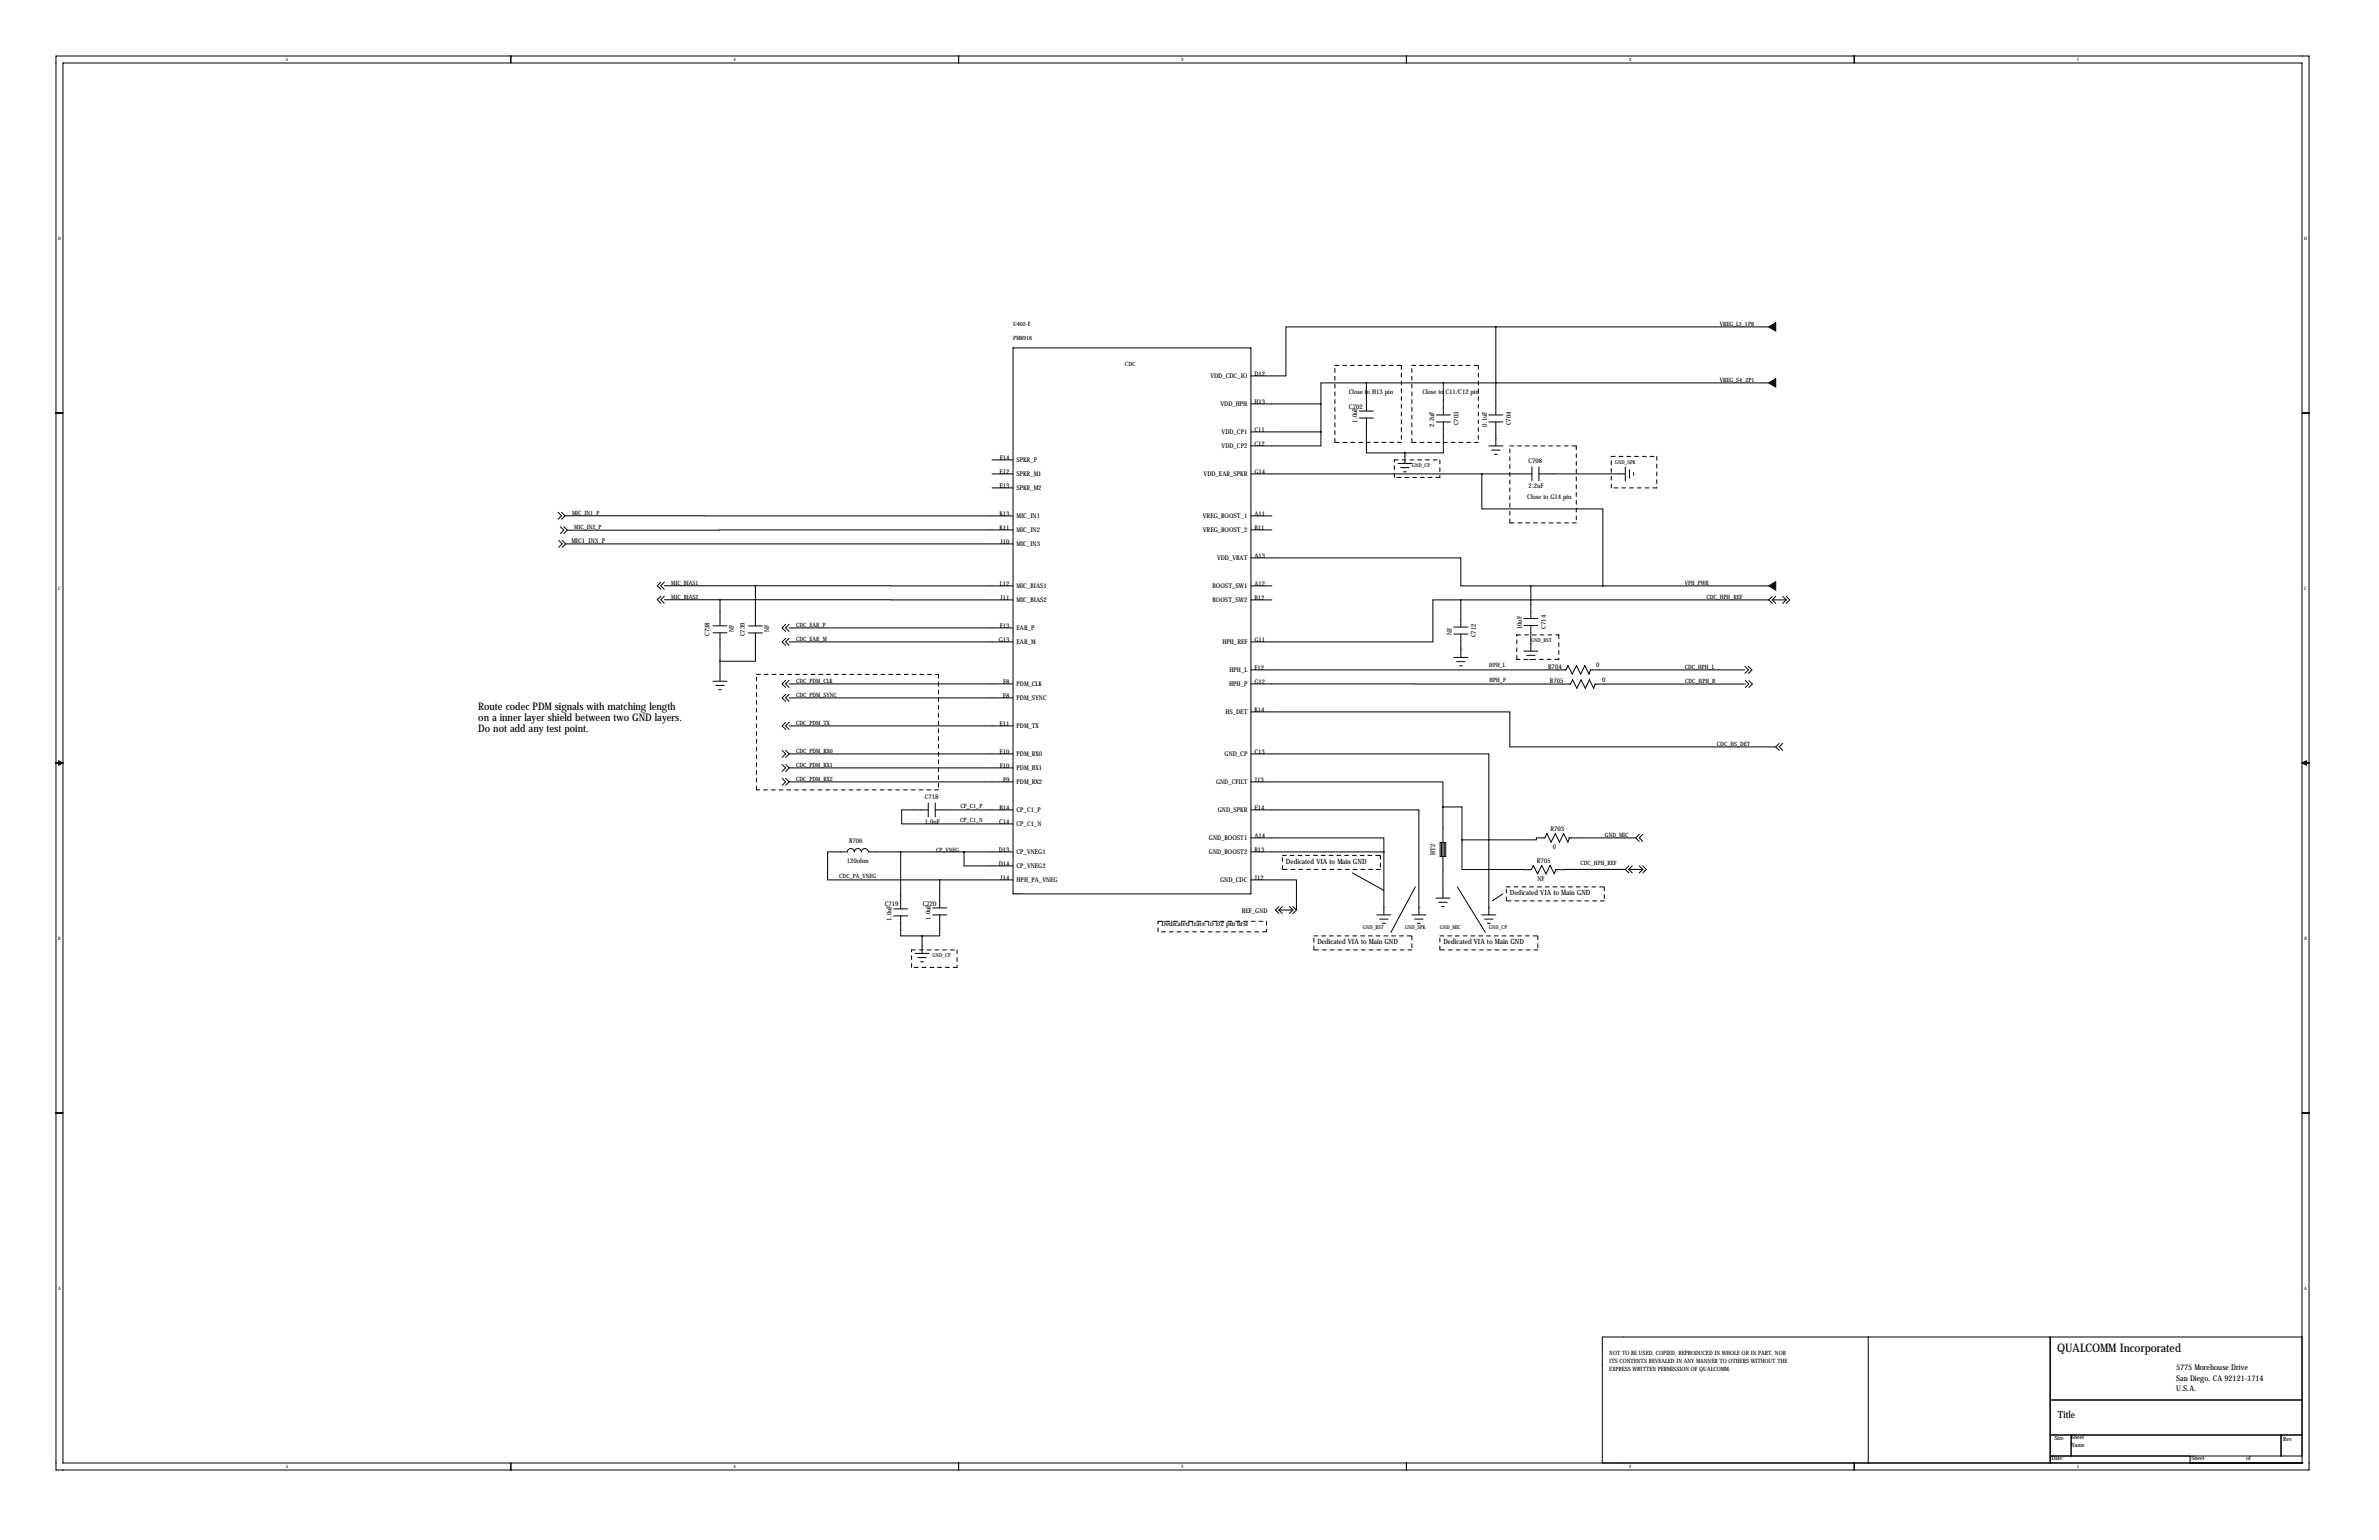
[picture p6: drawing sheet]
<svg xmlns="http://www.w3.org/2000/svg" width="864mm" height="559mm" viewBox="0 0 864 559" stroke-linecap="round" stroke-linejoin="round" font-family="sans-serif">
<defs><g id="words">
<text font-size="4.3" x="746.8" y="490.7">QUALCOMM Incorporated</text>
<g font-size="3.8">
<text x="173.6" y="257.7">Route codec PDM signals with matching length</text>
<text x="173.6" y="261.6">on a inner layer shield between two GND layers.</text>
<text x="173.6" y="265.5">Do not add any test point.</text>
</g>
<text font-size="3.6" x="747" y="514.6">Title</text>
<g font-size="2.8">
<text x="789.9" y="497.3">5775 Morehouse Drive</text>
<text x="789.9" y="501.1">San Diego, CA 92121-1714</text>
<text x="789.9" y="504.8">U.S.A.</text>
</g>
<g font-size="2.6">
<text x="466.8" y="313.5">Dedicated VIA to Main GND</text>
<text x="548.1" y="324.9">Dedicated VIA to Main GND</text>
<text x="421.6" y="336.1">Dedicated trace to D2 pin first</text>
<text x="478.2" y="342.7">Dedicated VIA to Main GND</text>
<text x="524" y="342.7">Dedicated VIA to Main GND</text>
</g>
<g font-size="2.4">
<text x="439.4" y="137.2">VDD_CDC_IO</text>
<text x="455.4" y="136.4">D12</text>
<text x="489.7" y="143.1">Close to H13 pin</text>
<text x="516.3" y="143.1">Close to C11/C12 pin</text>
<text x="443.1" y="147.4">VDD_HPH</text>
<text x="455.4" y="146.6">H13</text>
<text x="489.7" y="148.4">C702</text>
<text x="492.7" y="153.4" transform="rotate(-90 492.7 153.4)">1.0uF</text>
<text x="520.6" y="154.8" transform="rotate(-90 520.6 154.8)">2.2uF</text>
<text x="529.4" y="154.4" transform="rotate(-90 529.4 154.4)">C703</text>
<text x="539.7" y="154.8" transform="rotate(-90 539.7 154.8)">0.1uF</text>
<text x="548.5" y="154.4" transform="rotate(-90 548.5 154.4)">C704</text>
<text x="443.5" y="157.5">VDD_CP1</text>
<text x="455.4" y="156.7">C11</text>
<text x="455.4" y="161.8">C12</text>
<text x="362.9" y="166.9">F14</text>
<text x="369" y="167.7">SPKR_P</text>
<text x="443.5" y="162.6">VDD_CP2</text>
<text x="362.8" y="172">E12</text>
<text x="369" y="172.8">SPKR_M1</text>
<text x="436.9" y="172.8">VDD_EAR_SPKR</text>
<text x="455.4" y="172">G14</text>
<text x="554.9" y="168.1">C708</text>
<text x="362.8" y="177">E13</text>
<text x="369" y="177.9">SPKR_M2</text>
<text x="554.9" y="176.9">2.2uF</text>
<text x="554.4" y="181.2">Close to G14 pin</text>
<text x="362.8" y="187.2">K13</text>
<text x="369" y="188">MIC_IN1</text>
<text x="436.7" y="188">VREG_BOOST_1</text>
<text x="455.4" y="187.2">A11</text>
<text x="207.4" y="197.2">MIC1_IN3_P</text>
<text x="362.8" y="192.3">K11</text>
<text x="363.1" y="197.4">J10</text>
<text x="369" y="193.1">MIC_IN2</text>
<text x="436.7" y="193.1">VREG_BOOST_2</text>
<text x="455.4" y="192.3">B11</text>
<text x="369" y="198.2">MIC_IN3</text>
<text x="441.8" y="203.3">VDD_VBAT</text>
<text x="455.4" y="202.4">A13</text>
<text x="362.9" y="212.6">L12</text>
<text x="369" y="213.4">MIC_BIAS1</text>
<text x="440.2" y="213.4">BOOST_SW1</text>
<text x="455.4" y="212.6">A12</text>
<text x="363.1" y="217.7">J11</text>
<text x="369" y="218.5">MIC_BIAS2</text>
<text x="440.2" y="218.5">BOOST_SW2</text>
<text x="455.4" y="217.7">B12</text>
<text x="362.9" y="227.8">F13</text>
<text x="257.6" y="230.9" transform="rotate(-90 257.6 230.9)">C738</text>
<text x="266.3" y="229.4" transform="rotate(-90 266.3 229.4)">NF</text>
<text x="270.4" y="230.9" transform="rotate(-90 270.4 230.9)">C739</text>
<text x="279.2" y="229.4" transform="rotate(-90 279.2 229.4)">NF</text>
<text x="362.5" y="232.9">G13</text>
<text x="369" y="228.7">EAR_P</text>
<text x="369" y="233.7">EAR_M</text>
<text x="443.7" y="233.7">HPH_REF</text>
<text x="455.4" y="232.9">G11</text>
<text x="527" y="230.3" transform="rotate(-90 527 230.3)">NF</text>
<text x="535.8" y="231.3" transform="rotate(-90 535.8 231.3)">C712</text>
<text x="552.4" y="228.3" transform="rotate(-90 552.4 228.3)">10uF</text>
<text x="561.2" y="228.2" transform="rotate(-90 561.2 228.2)">C714</text>
<text x="446.3" y="243.9">HPH_L</text>
<text x="455.4" y="243.1">F12</text>
<text x="562" y="242.6">B704</text>
<text x="579.5" y="242">0</text>
<text x="364.2" y="248.2">F8</text>
<text x="369" y="249">PDM_CLK</text>
<text x="446.2" y="249">HPH_P</text>
<text x="455.4" y="248.2">G12</text>
<text x="562.7" y="247.9">B705</text>
<text x="581.6" y="247.6">0</text>
<text x="364" y="253.2">E8</text>
<text x="369" y="254.1">PDM_SYNC</text>
<text x="362.8" y="263.4">E11</text>
<text x="444.8" y="259.1">HS_DET</text>
<text x="455.4" y="258.3">K14</text>
<text x="369" y="264.2">PDM_TX</text>
<text x="362.8" y="273.6">E10</text>
<text x="369" y="274.4">PDM_RX0</text>
<text x="444.5" y="274.4">GND_CP</text>
<text x="455.4" y="273.6">C13</text>
<text x="362.9" y="278.6">F10</text>
<text x="369" y="279.5">PDM_RX1</text>
<text x="364.2" y="283.7">F9</text>
<text x="369" y="284.5">PDM_RX2</text>
<text x="441.4" y="284.5">GND_CFILT</text>
<text x="455.4" y="283.7">J13</text>
<text x="335.7" y="290.1">C718</text>
<text x="362.8" y="293.9">B14</text>
<text x="455.4" y="293.9">E14</text>
<text x="335.8" y="298.8">1.0uF</text>
<text x="362.7" y="299">C14</text>
<text x="369" y="294.7">CP_C1_P</text>
<text x="369" y="299.8">CP_C1_N</text>
<text x="442.1" y="294.7">GND_SPKR</text>
<text x="308.2" y="305.8">B706</text>
<text x="438.8" y="304.9">GND_BOOST1</text>
<text x="455.4" y="304">A14</text>
<text x="562.8" y="301.5">R703</text>
<text x="362.5" y="309.1">D13</text>
<text x="369" y="309.9">CP_VNEG1</text>
<text x="438.8" y="309.9">GND_BOOST2</text>
<text x="455.4" y="309.1">B13</text>
<text x="521" y="310.3" transform="rotate(-90 521 310.3)">HT2</text>
<text x="563.7" y="308.2">0</text>
<text x="307.4" y="313.3">120ohm</text>
<text x="362.5" y="314.2">D14</text>
<text x="369" y="315">CP_VNEG2</text>
<text x="557.9" y="313">R705</text>
<text x="363.1" y="319.3">J14</text>
<text x="369" y="320.1">HPH_PA_VNEG</text>
<text x="442.9" y="320.1">GND_CDC</text>
<text x="455.4" y="319.3">J12</text>
<text x="558.1" y="319.8">NF</text>
<text x="321.2" y="328.8">C719</text>
<text x="335" y="328.8">C720</text>
<text x="323.6" y="334" transform="rotate(-90 323.6 334)">1.0uF</text>
<text x="337.8" y="333.7" transform="rotate(-90 337.8 333.7)">1.0uF</text>
<text x="450.8" y="331.4">REF_GND</text>
</g>
<g font-size="2.1">
<text x="367.7" y="118.4">U402-F</text>
<text x="624.3" y="118.4">VREG_L5_1P8</text>
<text x="367.7" y="123.4">PM8916</text>
<text x="408.4" y="132.8">CDC</text>
<text x="624.3" y="138.7">VREG_S4_2P1</text>
<text x="207.7" y="186.9">MIC_IN1_P</text>
<text x="208.5" y="192.1">MIC_IN2_P</text>
<text x="243.7" y="212.3">MIC_BIAS1</text>
<text x="611.6" y="212.3">VPH_PWR</text>
<text x="243.7" y="217.4">MIC_BIAS2</text>
<text x="619.5" y="217.4">CDC_HPH_REF</text>
<text x="289" y="227.6">CDC_EAR_P</text>
<text x="289" y="232.7">CDC_EAR_M</text>
<text x="540.6" y="242">HPH_L</text>
<text x="611.6" y="242.8">CDC_HPH_L</text>
<text x="289" y="247.9">CDC_PDM_CLK</text>
<text x="540.7" y="247.4">HPH_P</text>
<text x="611.7" y="248">CDC_HPH_R</text>
<text x="289" y="253">CDC_PDM_SYNC</text>
<text x="289" y="263.1">CDC_PDM_TX</text>
<text x="289" y="273.3">CDC_PDM_RX0</text>
<text x="623.3" y="270.8">CDC_HS_DET</text>
<text x="289" y="278.4">CDC_PDM_RX1</text>
<text x="289" y="283.5">CDC_PDM_RX2</text>
<text x="348.7" y="293.1">CP_C1_P</text>
<text x="348.6" y="298.4">CP_C1_N</text>
<text x="582.6" y="303.8">GND_MIC</text>
<text x="339.8" y="309.1">CP_VNEG</text>
<text x="573.7" y="313.9">CDC_HPH_REF</text>
<text x="304.7" y="318.5">CDC_PA_VNEG</text>
<text x="584.2" y="491.7">NOT TO BE USED, COPIED, REPRODUCED IN WHOLE OR IN PART, NOR</text>
<text x="584.2" y="497.3">EXPRESS WRITTEN PERMISSION OF QUALCOMM.</text>
<text x="584.2" y="494.5">ITS CONTENTS REVEALED IN ANY MANNER TO OTHERS WITHOUT THE</text>
<text x="745.7" y="522.4">Size</text>
<text x="751.8" y="525">Name</text>
<text x="751.8" y="522.2">Sheet</text>
<text x="828.8" y="522.7">Rev</text>
<text x="744.7" y="529.8">Date:</text>
<text x="795.5" y="529.8">Sheet</text>
<text x="815.3" y="529.8">of</text>
</g>
<g font-size="1.9">
<text x="512.5" y="169.5">GND_CP</text>
<text x="586.2" y="168.2">GND_SPK</text>
<text x="555.7" y="233">GND_BST</text>
<text x="494.7" y="337.1">GND_BST</text>
<text x="510" y="337.1">GND_SPK</text>
<text x="522.7" y="337.1">GND_MIC</text>
<text x="540.5" y="337.1">GND_CP</text>
<text x="338.5" y="347.3">GND_CP</text>
</g>
<g font-size="1.7">
<text x="103.7" y="22.2">5</text>
<text x="266.3" y="22.2">4</text>
<text x="428.8" y="22.2">3</text>
<text x="591.4" y="22.2">2</text>
<text x="754" y="22.2">1</text>
<text x="21.1" y="86.9">D</text>
<text x="836.4" y="86.9">D</text>
<text x="21.1" y="213.9">C</text>
<text x="836.5" y="213.9">C</text>
<text x="21.2" y="340.9">B</text>
<text x="836.5" y="340.9">B</text>
<text x="21.1" y="467.9">A</text>
<text x="836.4" y="467.9">A</text>
<text x="103.7" y="532.7">5</text>
<text x="266.3" y="532.7">4</text>
<text x="428.8" y="532.7">3</text>
<text x="591.4" y="532.7">2</text>
<text x="754" y="532.7">1</text>
</g>
<g font-size=".4">
<text x="543" y="159.3">GND</text>
<text x="510" y="165.6">GND</text>
<text x="587.5" y="172">GND</text>
<text x="555.7" y="233.7">GND</text>
<text x="530.3" y="236">GND</text>
<text x="367.7" y="324.4">PMIC-PM8916(BGA176)</text>
<text x="502.4" y="329.4">GND</text>
<text x="515.1" y="329.4">GND</text>
<text x="540.5" y="329.4">GND</text>
<text x="334.7" y="343.4">GND</text>
</g>
</g></defs>
<g fill="none" stroke="#000" stroke-width=".36">
<path d="M20.3 20.3h817.9v513.1h-817.9zM22.9 22.9h812.8v508h-812.8zM185.4 20.3v2.6M348 20.3v2.6M510.5 20.3v2.6M673.1 20.3v2.6M543 118.6h-76.2v17.8h-12.7M543 118.6v32M543 118.6h99.1M367.7 126.2h86.4v198.2h-86.4zM496 138.9h-16.5v7.7M496 138.9v10.2"/>
<path d="M496 138.9h146.1M524 138.9v11.7M20.3 149.9h2.6M454.1 146.6h25.4M454.1 156.7h25.4M479.5 156.7v5.1h-25.4M479.5 146.6v10.1M493.5 149.1h5.1M493.5 151.7h5.1M496 151.7v12.6h14M521.4 150.6h5.1M521.4 153.1h5.1"/>
<path d="M524 153.1v11.2h-14M540.5 150.6h5M540.5 153.1h5M543 153.1v8.7M835.7 149.9h2.5M360.1 172h7.6M360.1 166.9h7.6M360.1 177h7.6M454.1 172h102M507.4 168.1h5.1M508.5 169.7h3M509.5 171.2h1"/>
<path d="M510 164.3v3.8M537.9 172v12.7h44v27.9M540.5 161.8h5M541.5 163.3h3M542.5 164.8h1M556.1 169.4v5.1M558.6 172h31.4M558.6 169.4v5.1M590 169.4v5.1M591.5 170.4v3.1M593 171.5v1M202.6 185.9l1.3 1.2-1.3 1.3"/>
<path d="M202.8 196.1l1.3 1.3-1.3 1.2M203.4 191.1l1.3 1.3-1.3 1.2M203.9 185.9l1.2 1.2M204.1 196.1l1.2 1.3M204.7 191.1l1.2 1.3M205.1 187.1l-1.2 1.3M205.1 187.1l162.6 .1M205.3 197.4l-1.2 1.2M205.9 192.4l-1.2 1.2M367.7 192.3l-161.8 .1M367.7 197.4h-162.4M454.1 187.2h7.6"/>
<path d="M454.1 192.3h7.6M239.9 216.4l-1.3 1.2 1.3 1.3M239.9 211.3l-1.3 1.2 1.3 1.3M241.1 217.6h20.3M241.1 212.5h33.1M241.1 216.4l-1.2 1.2 1.2 1.3M241.1 211.3l-1.2 1.2 1.2 1.3M261.4 217.6l106.3 .1M261.4 217.6v9.5M274.2 212.5l93.5 .1M274.2 212.5v14.6M454.1 202.4h76.2v10.2h25.4"/>
<path d="M454.1 212.6h7.6M454.1 217.7h7.6M530.3 217.7h-10.2v15.2h-66M530.3 217.7v9.8M530.3 217.7h111.8M555.7 212.6v11.8M555.7 212.6h86.4M642.1 217.7l1.2 1.2M643.3 217.7l1.3 1.2M643.3 216.4l-1.2 1.3M643.3 217.7h5.1M644.6 216.4l-1.3 1.3"/>
<path d="M647.1 216.4l1.3 1.3M648.4 216.4l1.3 1.3-1.3 1.2M648.4 217.7l-1.3 1.2M258.8 229.6h5.1M258.8 227.1h5.1M261.4 229.6v17.6M271.7 229.7h5.1M271.7 227.1h5.1M274.2 229.7v10.2h-12.8M285.2 231.6l-1.3 1.3 1.3 1.3M285.2 226.6l-1.3 1.2 1.3 1.3M286.5 227.8h81.2"/>
<path d="M286.5 232.9h81.2M286.5 231.6l-1.3 1.3 1.3 1.3M286.5 226.6l-1.3 1.2 1.3 1.3M527.8 238.6h5M527.8 227.5h5M527.8 230.1h5M530.3 230.1v8.5M553.2 236.3h5M553.2 224.4h5M553.2 227h5M554.2 237.8h3M555.2 239.3h1"/>
<path d="M555.7 227v9.3M258.8 247.2h5.1M259.8 248.7h3.1M260.9 250.2h1M285.2 246.9l-1.3 1.3 1.3 1.2M285.2 252l-1.3 1.2 1.3 1.3M286.5 248.2h81.2M286.5 253.2h81.2M286.5 246.9l-1.3 1.3 1.3 1.2M286.5 252l-1.3 1.2 1.3 1.3M454.1 248.2h116l.8-1.5 1.5 3 1.5-3 1.6 3 1.5-3 1.5 3 .5-1.5h54.6M454.1 258.3h94v12.7h96.5"/>
<path d="M454.1 243.1h114.4l.7-1.5 1.5 3 1.6-3 1.5 3 1.5-3 1.5 3 .5-1.5h56.1M528.8 240.1h3M529.8 241.6h1M633.4 241.8l1.3 1.3-1.3 1.2M633.6 246.9l1.2 1.3-1.2 1.3M634.7 241.8l1.3 1.3-1.3 1.2M634.8 246.9l1.3 1.3-1.3 1.3M20.3 276.9h2.6M21.3 276.1l1.6 .8-1.6 .7zM283.9 277.4l1.3 1.2-1.3 1.3M283.9 272.3l1.3 1.3-1.3 1.2M285.2 262.1l-1.3 1.3 1.3 1.3"/>
<path d="M285.2 277.4l1.3 1.2M285.2 272.3l1.3 1.3M286.5 263.4h81.2M286.5 273.6h81.2M286.5 278.6h81.2M286.5 278.6l-1.3 1.3M286.5 273.6l-1.3 1.2M286.5 262.1l-1.3 1.3 1.3 1.3M454.1 273.6h86.4v58.4M644.6 271l1.3 1.3M645.9 269.7l-1.3 1.3M647.1 269.7l-1.2 1.3 1.2 1.3"/>
<path d="M835.7 276.9h2.5M835.7 276.9l1.5-.8v1.5zM283.9 282.4l1.3 1.3-1.3 1.3M285.2 282.4l1.3 1.3M286.5 283.7h81.2M286.5 283.7l-1.3 1.3M337 291.3v5.1M337 293.9h-9.7v5.1h40.4M339.5 293.9h28.2M339.5 291.3v5.1M454.1 293.9h61v38.1M454.1 283.7h69.7v9.1"/>
<path d="M523.8 292.8h6.9v11.9M523.8 292.8v33.1M326.9 309.1v20.7M341.1 319.3v10.1M341.1 319.3h26.6M350 309.1v5.1h17.7M367.7 309.1h-52.5a1.27 1.27 0 0 0-1.3-1.2 1.27 1.27 0 0 0-1.2 1.2 1.27 1.27 0 0 0-1.3-1.2 1.27 1.27 0 0 0-1.3 1.2 1.27 1.27 0 0 0-1.2-1.2 1.27 1.27 0 0 0-1.3 1.2h-7.2v10.2h40.7M454.1 304h48.3v5.1M454.1 319.3h16.5v10.9M454.1 309.1h48.3M490.9 316.7l11.5 6.4M502.4 309.1v22.9"/>
<path d="M522.8 305.7h2v5.1h-2zM523.3 305.7v5.1M523.8 310.8h.1M524.3 310.8h.1M524.3 305.7v5.1M530.7 304.7v10.8l25.2 .1 .7-1.6 1.5 3.1 1.6-3.1 1.5 3.1 1.5-3.1 1.5 3.1 .5-1.5 25.3-.1M590 315.5l1.3 1.2M591.3 315.5l1.2 1.2M591.3 314.2l-1.3 1.3M591.3 315.5h5M592.5 314.2l-1.2 1.3M593.8 304l1.3 1.3"/>
<path d="M593.8 304h-24.1l-.5 1.6-1.6-3.1-1.5 3.1-1.5-3.1-1.5 3.1-1.6-3.1-.7 1.5h-3.1v.7h-27M595.1 302.8l-1.3 1.2M595.1 314.2l1.2 1.3M596.3 314.2l1.3 1.3-1.3 1.2M596.3 315.5l-1.2 1.2M596.3 302.8l-1.2 1.2 1.2 1.3M324.4 329.8h5.1M324.4 332.3h5.1M326.9 332.3v7.3h7.8M334.7 339.6v6.3M338.6 329.4h5.1M338.6 332h5.1"/>
<path d="M341.1 332v7.6h-6.4M464.3 330.2l1.2 1.3M464.3 330.2h5M464.3 328.9l-1.3 1.3 1.3 1.3M465.5 328.9l-1.2 1.3M468.1 328.9l1.2 1.3M469.3 328.9l1.3 1.3M469.3 330.2l-1.2 1.3M470.6 330.2l-1.3 1.3M499.8 332h5.1M500.8 333.5h3.1M501.9 335h1"/>
<path d="M512.5 332h5.1M513.5 333.5h3.1M513.8 321.8l-8.9 16.5M514.6 335h1M521.3 325.9h5M522.3 327.4h3M523.3 328.9h1M529 321.8l10.2 16.5M537.9 332h5.1M538.9 333.5h3.1M540 335h1M545.5 324.4l-3.8 2.5"/>
<path d="M332.2 345.9h5.1M333.2 347.5h3M334.2 349h1M20.3 403.9h2.6M835.7 403.9h2.5M678.2 485.1v45.8M744.2 485.1v45.8M835.7 485.1h-254v45.8M744.2 508h91.5M185.4 530.9v2.5M348 530.9v2.5M510.5 530.9v2.5"/>
<path d="M673.1 530.9v2.5M744.2 520.7h91.5M744.2 528.3h91.5M751.8 520.7v7.6M795 530.9h.1M795 528.3v2.6M828 520.7v7.6M835.7 530.9h.1"/>
</g>
<g fill="none" stroke="#000" stroke-width=".36" stroke-dasharray="1.4 1.4">
<path d="M484.6 132.6h24.1M508.7 132.6v27.9M512.5 132.6h24.2M536.7 132.6v27.9M484.6 160.5v-27.9M506.2 173.2v-6.3M506.2 166.9h16.5M508.7 160.5h-24.1M512.5 160.5v-27.9M522.7 166.9v6.3M522.7 173.2h-16.5M536.7 160.5h-24.2"/>
<path d="M548.1 161.8h24.1M572.2 161.8v27.9M584.9 177v-11.4M584.9 165.6h16.5M601.4 165.6v11.4M601.4 177h-16.5M548.1 189.7v-27.9M572.2 189.7h-24.1M550.6 239.3v-8.9M550.6 230.4h15.3M565.9 230.4v8.9M565.9 239.3h-15.3"/>
<path d="M274.6 244.7h66.1M340.7 244.7v41.9M274.6 286.6v-41.9M340.7 286.6h-66.1M465.5 315.5v-5.1M465.5 310.4h35.6M501.1 310.4v5.1M501.1 315.5h-35.6M420.4 338.1v-3.8M420.4 334.3h39.3M459.7 334.3v3.8M459.7 338.1h-39.3"/>
<path d="M477 339.6h35.5M512.5 339.6v5.1M522.7 339.6h35.5M546.8 326.9v-5.1M546.8 321.8h35.6M558.2 339.6v5.1M582.4 321.8v5.1M582.4 326.9h-35.6M330.9 351v-6.3M330.9 344.7h16.5M347.4 344.7v6.3M347.4 351h-16.5"/>
<path d="M477 344.7v-5.1M512.5 344.7h-35.5M522.7 344.7v-5.1M558.2 344.7h-35.5"/>
</g>
<path d="M642.1 118.6l2.5-1.5v3zM642.1 138.9l2.5-1.5v3.1zM642.1 212.6l2.5-1.5v3z" fill="#000" stroke="#000" stroke-width=".36"/>
<path d="M349.9 309.1a.05 .05 0 0 0 .1 0 .05 .05 0 0 0-.1 0zM502.3 309.1a.05 .05 0 0 0 .1 0 .05 .05 0 0 0-.1 0zM326.9 309.1a.05 .05 0 0 0 .1 0 .05 .05 0 0 0-.1 0zM523.9 138.9a.05 .05 0 0 0 .1 0 .05 .05 0 0 0-.1 0zM581.8 212.6a.05 .05 0 0 0 .1 0 .05 .05 0 0 0-.1 0zM261.3 217.6a.05 .05 0 0 0 .1 0 .05 .05 0 0 0-.1 0zM261.3 239.9a.05 .05 0 0 0 .1 0 .05 .05 0 0 0-.1 0z" fill="#000" stroke="#000" stroke-width=".51"/>
<use href="#words"/>
</svg>
